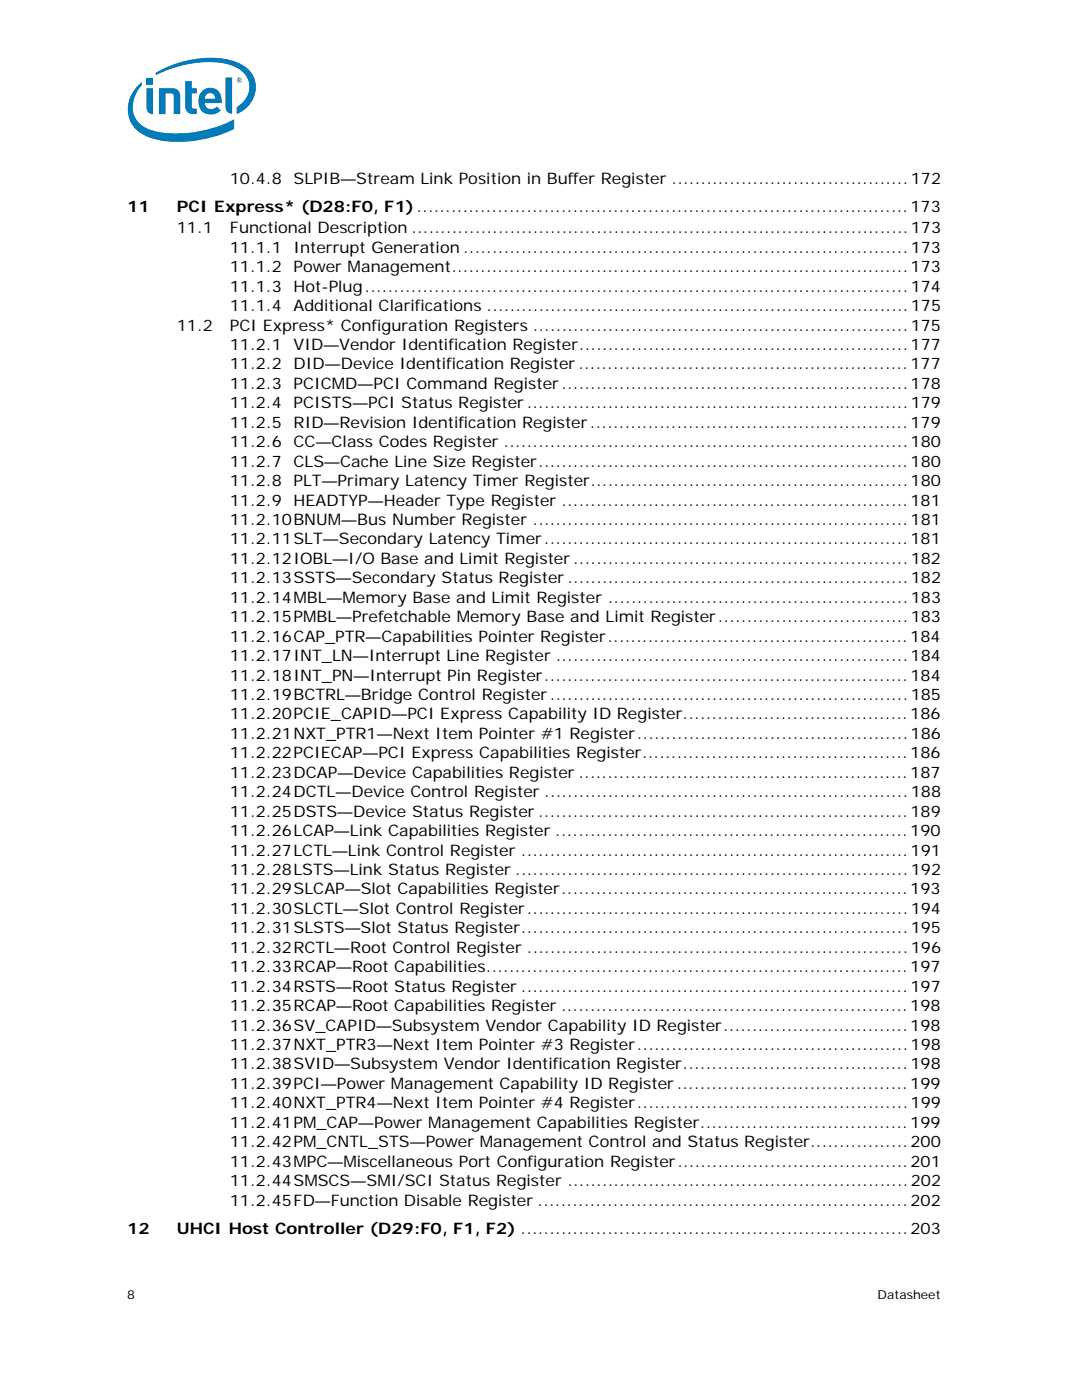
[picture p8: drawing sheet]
<svg xmlns="http://www.w3.org/2000/svg" width="216mm" height="279mm" viewBox="0 0 216 279" stroke-linecap="round" stroke-linejoin="round" font-family="sans-serif">
<defs><g id="words">
<g font-size="3.2">
<text x="45.9" y="36.7">10.4.8</text>
<text x="58.6" y="36.7">SLPIB—Stream Link Position in Buffer Register .........................................172</text>
<text x="25.4" y="42.3">11</text>
<text x="35.3" y="46.6">11.1</text>
<text x="35.3" y="42.3">PCI Express* (D28:F0, F1).....................................................................................173</text>
<text x="45.9" y="46.6">Functional Description ......................................................................................173</text>
<text x="45.9" y="50.4">11.1.1</text>
<text x="58.6" y="50.4">Interrupt Generation .............................................................................173</text>
<text x="45.9" y="54.3">11.1.2</text>
<text x="45.9" y="58.2">11.1.3</text>
<text x="58.6" y="54.3">Power Management...............................................................................173</text>
<text x="58.6" y="58.2">Hot-Plug..............................................................................................174</text>
<text x="35.3" y="66">11.2</text>
<text x="45.9" y="66">PCI Express* Configuration Registers .................................................................175</text>
<text x="45.9" y="62.1">11.1.4</text>
<text x="58.6" y="62.1">Additional Clarifications .........................................................................175</text>
<text x="45.9" y="69.9">11.2.1</text>
<text x="58.6" y="69.9">VID—Vendor Identification Register.........................................................177</text>
<text x="45.9" y="77.6">11.2.3</text>
<text x="45.9" y="73.7">11.2.2</text>
<text x="58.6" y="77.6">PCICMD—PCI Command Register............................................................178</text>
<text x="58.6" y="73.7">DID—Device Identification Register .........................................................177</text>
<text x="45.9" y="81.5">11.2.4</text>
<text x="58.6" y="81.5">PCISTS—PCI Status Register ..................................................................179</text>
<text x="45.9" y="85.4">11.2.5</text>
<text x="45.9" y="89.3">11.2.6</text>
<text x="58.6" y="89.3">CC—Class Codes Register ......................................................................180</text>
<text x="58.6" y="85.4">RID—Revision Identification Register.......................................................179</text>
<text x="45.9" y="93.1">11.2.7</text>
<text x="58.6" y="93.1">CLS—Cache Line Size Register................................................................180</text>
<text x="45.9" y="97">11.2.8</text>
<text x="45.9" y="100.9">11.2.9</text>
<text x="58.6" y="97">PLT—Primary Latency Timer Register.......................................................180</text>
<text x="58.6" y="100.9">HEADTYP—Header Type Register ............................................................181</text>
<text x="45.9" y="104.8">11.2.10BNUM—Bus Number Register .................................................................181</text>
<text x="45.9" y="108.6">11.2.11SLT—Secondary Latency Timer...............................................................181</text>
<text x="45.9" y="112.5">11.2.12IOBL—I/O Base and Limit Register ..........................................................182</text>
<text x="45.9" y="116.4">11.2.13SSTS—Secondary Status Register ...........................................................182</text>
<text x="45.9" y="120.3">11.2.14MBL—Memory Base and Limit Register ....................................................183</text>
<text x="45.9" y="124.2">11.2.15PMBL—Prefetchable Memory Base and Limit Register.................................183</text>
<text x="45.9" y="128.1">11.2.16CAP_PTR—Capabilities Pointer Register....................................................184</text>
<text x="45.9" y="131.9">11.2.17INT_LN—Interrupt Line Register .............................................................184</text>
<text x="45.9" y="135.8">11.2.18INT_PN—Interrupt Pin Register...............................................................184</text>
<text x="45.9" y="139.7">11.2.19BCTRL—Bridge Control Register..............................................................185</text>
<text x="45.9" y="143.6">11.2.20PCIE_CAPID—PCI Express Capability ID Register.......................................186</text>
<text x="45.9" y="147.5">11.2.21NXT_PTR1—Next Item Pointer #1 Register...............................................186</text>
<text x="45.9" y="151.3">11.2.22PCIECAP—PCI Express Capabilities Register..............................................186</text>
<text x="45.9" y="155.2">11.2.23DCAP—Device Capabilities Register .........................................................187</text>
<text x="45.9" y="159.1">11.2.24DCTL—Device Control Register ...............................................................188</text>
<text x="45.9" y="163">11.2.25DSTS—Device Status Register ................................................................189</text>
<text x="45.9" y="166.9">11.2.26LCAP—Link Capabilities Register .............................................................190</text>
<text x="45.9" y="170.8">11.2.27LCTL—Link Control Register ...................................................................191</text>
<text x="45.9" y="174.6">11.2.28LSTS—Link Status Register ....................................................................192</text>
<text x="45.9" y="178.5">11.2.29SLCAP—Slot Capabilities Register............................................................193</text>
<text x="45.9" y="182.4">11.2.30SLCTL—Slot Control Register..................................................................194</text>
<text x="45.9" y="186.3">11.2.31SLSTS—Slot Status Register...................................................................195</text>
<text x="45.9" y="190.1">11.2.32RCTL—Root Control Register ..................................................................196</text>
<text x="45.9" y="194">11.2.33RCAP—Root Capabilities.........................................................................197</text>
<text x="45.9" y="197.9">11.2.34RSTS—Root Status Register ...................................................................197</text>
<text x="45.9" y="201.8">11.2.35RCAP—Root Capabilities Register ............................................................198</text>
<text x="45.9" y="205.7">11.2.36SV_CAPID—Subsystem Vendor Capability ID Register................................198</text>
<text x="45.9" y="209.6">11.2.37NXT_PTR3—Next Item Pointer #3 Register...............................................198</text>
<text x="45.9" y="213.4">11.2.38SVID—Subsystem Vendor Identification Register.......................................198</text>
<text x="45.9" y="217.3">11.2.39PCI—Power Management Capability ID Register........................................199</text>
<text x="45.9" y="221.2">11.2.40NXT_PTR4—Next Item Pointer #4 Register...............................................199</text>
<text x="45.9" y="225.1">11.2.41PM_CAP—Power Management Capabilities Register....................................199</text>
<text x="45.9" y="229">11.2.42PM_CNTL_STS—Power Management Control and Status Register.................200</text>
<text x="45.9" y="232.8">11.2.43MPC—Miscellaneous Port Configuration Register........................................201</text>
<text x="45.9" y="236.7">11.2.44SMSCS—SMI/SCI Status Register ...........................................................202</text>
<text x="45.9" y="240.6">11.2.45FD—Function Disable Register ................................................................202</text>
<text x="25.4" y="246.3">12</text>
<text x="35.3" y="246.3">UHCI Host Controller (D29:F0, F1, F2) ...................................................................203</text>
</g>
<g font-size="2.5">
<text x="25.4" y="259.2">8</text>
<text x="175.1" y="259.2">Datasheet</text>
</g>
</g></defs>
<g fill="#007cba">
<path d="M45 15.4h1.3v7.3a1.3 1.3 0 0 1-1.3-1.4z"/>
<path d="M29.2 17.6h1.3v5.2a1.3 1.3 0 0 1-1.3-1.4z"/>
<path d="M29.2 15.6h1.3v1.3h-1.3z"/>
<path d="M37 16.2h1.3v1.4h1v1.1h-1v2.8l.2 .1 .8 .1v1.1a1.81 1.81 0 0 1-2.3-1.1z"/>
<path d="M31.7 17.6h2.7a1.44 1.44 0 0 1 1.6 1.5v3.7h-1.3v-3.7l-.3-.4h-.3h-1.1v4.1h-1.3z"/>
<path d="M27.6 17a6.2 6.2 0 0 0-1.9 6.3 6.2 6.2 0 0 0 5 4.4 24.4 24.4 0 0 0 16-2v-1.9a23.8 23.8 0 0 1-16.2 2.3 5 5 0 0 1-3-8l.8-1.1v-.7zM31.1 14.5v.5a22.9 22.9 0 0 1 13.7-2.3 5.4 5.4 0 0 1 4.9 4 4.7 4.7 0 0 1-2.5 4.7v1.4a5.6 5.6 0 0 0 2.9-8.4 9.3 9.3 0 0 0-6.8-2.8 21.8 21.8 0 0 0-12.2 2.9z"/>
<path d="M40.5 18a2.29 2.29 0 0 1 2.6-.2 2.29 2.29 0 0 1 1.1 2.3v.5h-3.3a1.3 1.3 0 0 0 .9 1.2 1.3 1.3 0 0 0 1.5-.5l.8 .7a2.61 2.61 0 0 1-3.3 .5 2.61 2.61 0 0 1-1.1-3l.1-.6zM41.2 18.9l-.3 .8h2a1 1 0 0 0-.6-1 1 1 0 0 0-1.1 .2z"/>
<path d="M47.2 16a.55 .55 0 0 1 1.1 0 .55 .55 0 0 1-1.1 0zM47.3 16a.45 .45 0 0 0 .9 0 .45 .45 0 0 0-.9 0zM47.5 15.7h.4l.1 .6-.3-.3-.2 .3zM47.6 15.8v.1h.2v-.1z"/>
</g>
<use href="#words"/>
</svg>
